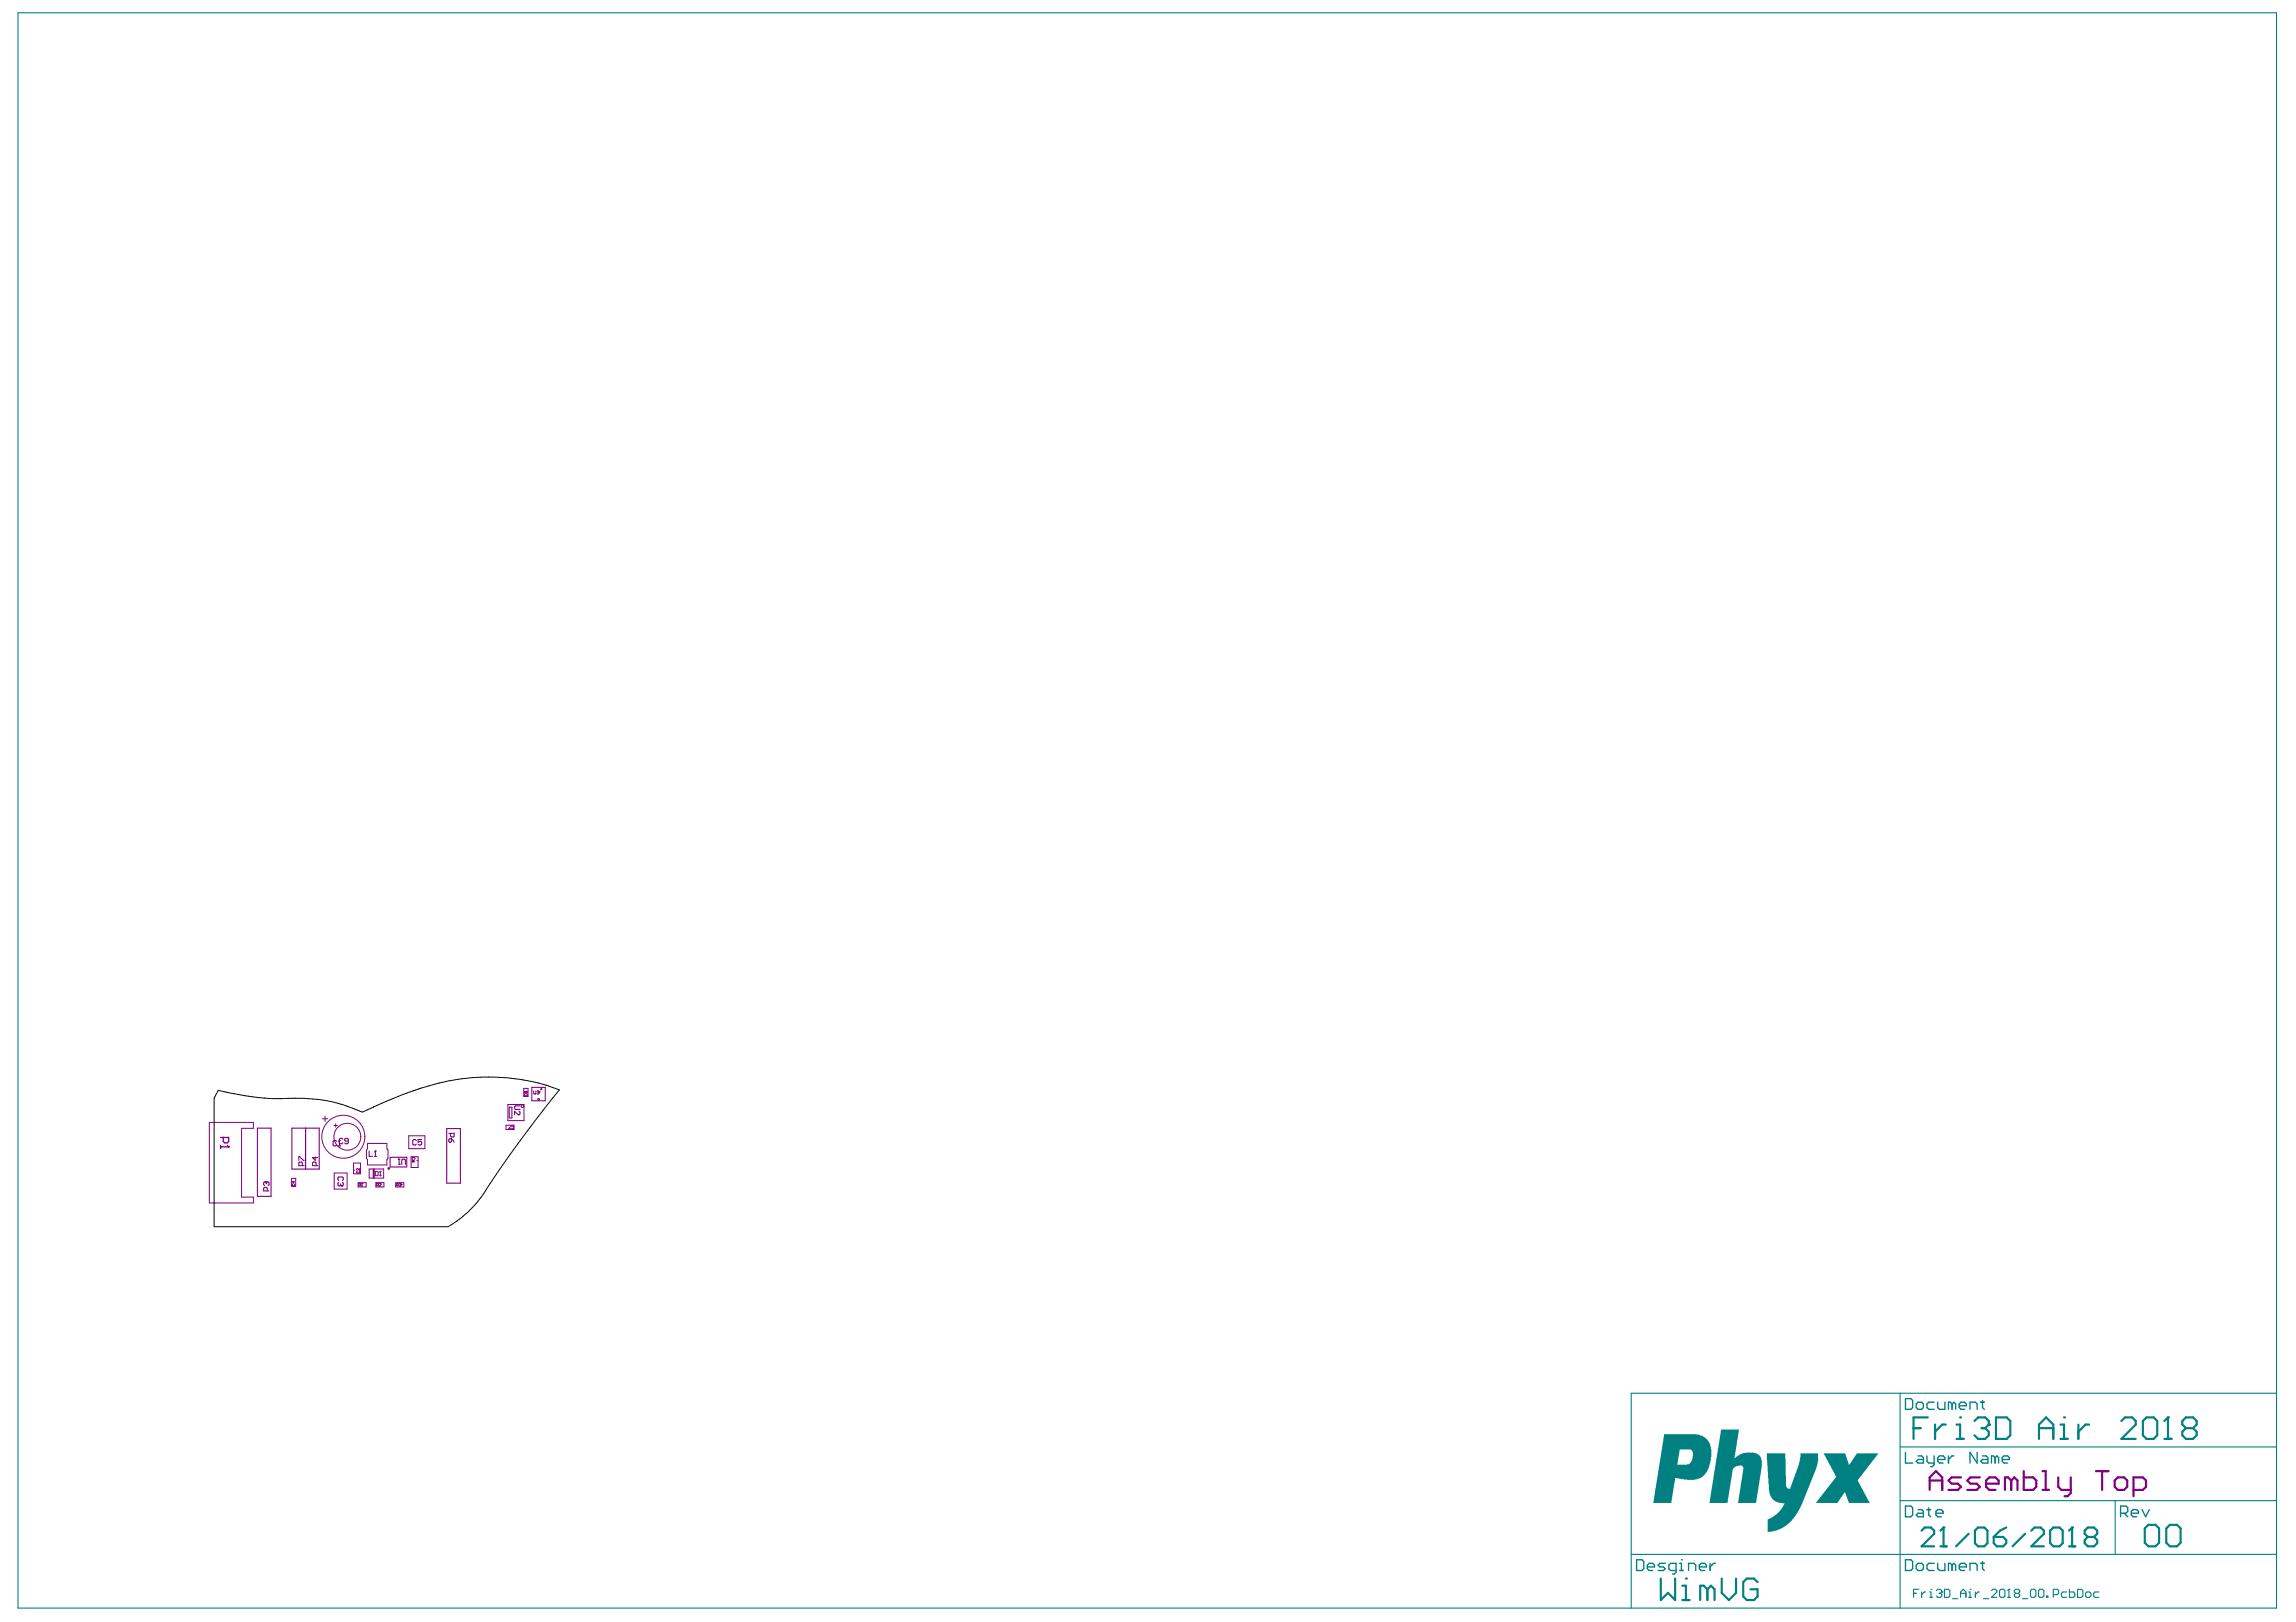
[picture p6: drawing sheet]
<svg xmlns="http://www.w3.org/2000/svg" width="297mm" height="210mm" viewBox="0 0 297 210" stroke-linecap="round" stroke-linejoin="round" font-family="sans-serif">
<g fill="none" stroke="#800080" stroke-width=".13">
<path d="M27.1 145.3h5.7v.7h-1.5v8.9h1.5v.8h-5.7zM37.7 152.5h.6v1h-.6zM37.9 153.2v.2h.3l-.1-.2M38 152.9v.2l-.2-.2h.4M41.7 144.8h.7M42.1 144.4v.7M43.2 145.6h.5M43.2 151.8h1.7v2.1h-1.7zM43.4 145.4v.5M45.7 150.5h.9v1.4h-.9zM45.8 151.4h.1M46.2 151.6v.2h.2v-.2"/>
<path d="M46.3 153h1.1v.6h-1.1zM46.4 153.4h.2l.1-.2h-.3v.3M46.5 151.2v.3l-.2-.3-.1 .1v.2M46.6 153.4l.1 .1M46.8 153.5h.1M46.8 153.2h.1M46.8 153.2v.3M47.5 148h2.6v.7l.1 .1v1.1l-.1 .2v.7h-2.6v-.7l-.1-.2v-1.1l.1-.1zM47.8 151.3h1.8v1.2h-1.8zM48.3 151.3v1.2M48.4 151.3v1.2M48.6 151.6h.2l.1 .1v.4h-.1h-.2z"/>
<path d="M48.6 153h1.1v.6h-1.1zM48.7 153.4h.2l.1-.2h-.3v.3M48.8 153.4l.2 .1M49.1 153.2h.2l-.2 .3h.2M49.1 152.1h.2M49.2 151.6h.1M49.2 151.6v.5M49.2 151.6l-.1 .1M51.2 153h1v.6h-1zM51.3 153.4h.2v-.2h-.2v.3M51.4 153.4l.1 .1M51.7 153.2h.1l.1 .1"/>
<path d="M51.8 153.3h.1M51.8 153.3v.2l-.1-.1M51.9 153.3h.1M51.9 153.3h-.1M52.9 147h2.1v1.6h-2.1zM53.2 149.7h.9v1.4h-.9zM53.3 150.2l.2-.1v.2l-.1 .1zM53.4 150v-.2l.3 .1-.1 .1M53.5 150.1l.2 .3M53.9 150.2h.2M65.5 145.6h1v.6h-1zM65.7 142.9h2.1v2.1h-2.1z"/>
<path d="M66.1 145.7l-.3 .3 .3 .1M66.2 145.8h.2v.3l-.2-.1M67.8 140.9h.5v1h-.5zM67.9 141.6v.2h.3v-.2M68 141.3h-.1v.2l.1-.1M68 141.3h.2v.2l-.2-.1M68 141.3v.1M69 141.2l.1 .4 .2-.1v-.3M69.5 141.2h.2v.1M69.6 141.4h.1M69.7 141.4v.2l-.2-.1M69.7 141.3h.1"/>
<path d="M69.7 141.3v.1"/>
<circle cx="44.4" cy="147.1" r="2.78"/>
<circle cx="44.9" cy="147.1" r="1.74"/>
<circle cx="67.6" cy="143.1" r=".17"/>
<circle cx="69.7" cy="142.3" r=".1"/>
</g>
<g fill="none" stroke="#800080" stroke-width=".14">
<path d="M33.3 146h1.8v8.8h-1.8zM34.3 153h.1M34.3 153l-.2 .1v.2l.1 .1M34.3 153l.2 .1M34.5 153.1l.1-.1 .2 .1v.2l-.1 .1M34.5 153.1v.1M34.6 154.1v-.3l-.1-.1h-.3l-.1 .1v.3h.7M37.8 146h3.5v5.3h-3.5zM38.7 150.2v-.5l.7 .5M39.1 150.8v-.3l-.1-.1h-.2l-.1 .1v.3h.7M39.5 146v5.3M40.8 149.7v.5l-.4-.4h.7"/>
<path d="M40.9 150.8v-.3l-.1-.1h-.3l-.1 .1v.3h.7M43.6 147.7l-.2-.1h-.2l-.1 .1v.5l.1 .1h.2l.2-.1M43.8 148.3h.2M43.8 152.8l-.1-.1v-.3l.1-.1h.5l.1 .1v.3l-.1 .1M43.8 153l-.1 .1v.3l.1 .1 .3-.1M43.9 147.6h.1M43.9 147.6v.7M43.9 147.6l-.1 .1M44.1 153.4l.1 .1M44.1 153.2v.2M44.2 153.5h.1M44.3 153l.1 .1v.3l-.2 .1"/>
<path d="M44.4 147.4l-.2-.1h-.2l-.1 .1v.5l.1 .1h.2l.2-.1M45.1 147.7h-.4l-.1-.2 .1-.2h.2l.2 .1v.5l-.2 .1h-.2l-.1-.1M47.8 148.9v.7h.4M48.5 149.6h.2M48.6 148.9h.1M48.6 148.9v.7M48.6 148.9l-.1 .2M50.5 149.8h2.1v1.2h-2.1zM51.5 150h.2M51.6 150.7h.1M51.6 150v.7M51.7 150.6l-.1 .1"/>
<path d="M52 150.7v-.6l.1-.1h.2l.1 .1v.6M53.9 147.6l-.2-.1h-.2l-.1 .1v.5l.1 .1h.2l.2-.1M54.6 147.5h-.5v.3l.2-.1 .3 .1v.3l-.2 .1h-.2l-.1-.1M57.8 146.1h1.8v7h-1.8zM58.1 146.7h.7v.3l-.2 .1h-.2l-.1-.1v-.3M58.1 147.5l.1-.1h.2v.3l-.2 .1-.1-.1zM58.4 147.4l.4 .4M65.9 143.3h.3v1.4h-.3zM67.2 143.8l.1 .1v.3l-.1 .1h-.2l-.4-.5v.5M67.3 143.1h-.6l-.1 .1v.3l.1 .1h.6M68.8 140.7h1.7v1.7h-1.7z"/>
<circle cx="70" cy="141" r=".07"/>
</g>
<g fill="none" stroke="#800080" stroke-width=".18">
<path d="M28.5 147.2h1.1v.5l-.2 .2h-.3l-.2-.2v-.5M28.5 148.2v.4M28.5 148.4h1.1M29.4 148.2l.2 .2M29.6 148.4h.1"/>
<circle cx="50.3" cy="151.2" r=".09"/>
</g>
<g fill="none" stroke="#800080" stroke-width=".28">
<path d="M249.6 192.8v-1.6l.9-.8 .8 .8v1.6M249.6 191.6h1.7M253.7 191.2h-1.2l-.4 .4 .4 .4h.8l.4 .4-.4 .4h-1.2M256.1 191.2h-1.2l-.4 .4 .4 .4h.8l.4 .4-.4 .4h-1.2M256.9 192h1.7v-.4l-.4-.4h-.8l-.5 .4v.8l.5 .4h.8M260.2 191.6l-.4-.4h-.4v1.6M260.2 191.6v1.2M260.2 191.6l.4-.4 .4 .4v1.2M261.8 190.4v2.4h1.2l.4-.4v-.8l-.4-.4h-1.2M264.2 192.8h.9M264.2 190.4h.5v2.4M266.3 191.2v1.2l.4 .4h1.2"/>
<path d="M267.9 191.2v2l-.4 .4h-.4M271.1 190.4h1.7M272 190.4v2.4M273.6 191.6l.4-.4h.8l.4 .4v.8l-.4 .4h-.8l-.4-.4zM276 192.8h1.2l.4-.4v-.8l-.4-.4h-1.2v2.4"/>
</g>
<g fill="#008080">
<path d="M228.5 188.1h2.5l.1 4.2v.2l.3 .2 .2-.1 1.1-3.1 .2-.9v-.5h2.3v1l-.3 1.3-1.9 4.6-.8 1.3-1 1.1-1 .5-.8 .3-.7 .1v-1.2a.45 .45 0 0 1 .4-.6l.7-.5 .6-.5 .5-1h-.7l-.6-.2-.4-.4-.2-.4-.2-.7z"/>
<path d="M235.9 188.1h2.8l.5 1.4 .2-.1 .8-1.3h2.8l-2.6 3.3a.38 .38 0 0 0 .1 .5l1.4 2.6h-2.7l-.5-1.4h-.1l-.9 1.4h-2.8l2.2-2.8 .2-.3a.34 .34 0 0 0 .1-.5z"/>
<path d="M222.7 185h2.3l-.6 3.7 .7-.5 .7-.2h1.3l.4 .2 .3 .4 .1 .4v.9l-.7 4.6h-2.4l.7-4.1a.58 .58 0 0 0-.1-.7h-.7l-.3 .2a.59 .59 0 0 0-.3 .7l-.6 3.9h-2.4z"/>
<path d="M215.3 185.6h4.2l.8 .3 .6 .5 .4 .7 .1 .4v1.4l-.3 .8-.3 .8-.3 .4-.5 .4-.8 .2h-.9l-1.6-.2-.5 3.2h-2.3zM217.3 187.6l-.3 1.9h1.3l.3-.1 .3-.5 .1-.7a.57 .57 0 0 0-.3-.6z"/>
</g>
<g fill="none" stroke="#008080" stroke-width=".14">
<path d="M2.3 1.7h292.2v206.4h-292.2zM245.8 180.3v27.8M245.8 194.2h48.7M245.8 187.2h48.7M273.6 194.2v7M294.5 180.3h-83.5v27.8M211 201.2h83.5M247.6 206.2h.3M248.3 205.7h-.7v1M248.6 206v.7M249.1 206h-.2l-.3 .4M249.6 206h.2v.7"/>
<path d="M249.6 206.7h.4M249.8 205.7h.1M250.5 205.8l.2-.1h.3l.2 .1v.2M250.9 206.2h.1M251 206.2l.2 .2v.1l-.2 .2h-.3l-.2-.2M251.2 206h.1M251.2 206l-.2 .2M251.6 205.7h.5l.2 .1v.7l-.2 .2h-.5zM252.6 206.9h.7M253.6 206.2h.7M253.6 206.7v-.7l.4-.3 .3 .3v.7M254.7 206h.2v.7"/>
<path d="M254.7 206.7h.3M254.9 205.7h.1M255.6 206v.7M256.1 206h-.2l-.3 .4M256.6 206.9h.7M257.6 205.8l.2-.1h.4l.1 .1v.2l-.7 .7h.7M258.9 205.7h.3l.2 .1v.7l-.2 .2h-.3l-.2-.2v-.7zM259.7 206.7h.4M259.9 205.7h.1M259.9 205.7v1M259.9 205.7l-.2 .1M260.8 206.2l-.2-.2v-.2l.2-.1h.3l.2 .1v.2l-.2 .2"/>
<path d="M260.8 206.2h.3M260.8 206.2l-.2 .2v.1l.2 .2h.3l.2-.2v-.1l-.2-.2M261.6 206.9h.7M262.7 205.8l.2-.1h.3l.2 .1v.7l-.2 .2h-.3l-.2-.2zM263.7 205.8l.2-.1h.3l.2 .1v.7l-.2 .2h-.3l-.2-.2zM264.8 206.5h.1v.2h-.1zM265.6 206.4h.6l.1-.2v-.4l-.1-.1h-.6v1M267.4 206h-.5l-.2 .2v.3l.2 .2h.5M267.7 205.7v1h.5l.2-.2v-.3l-.2-.2h-.5M268.8 205.7h.5l.2 .1v.7l-.2 .2h-.5zM269.8 206.2l.2-.2h.3l.2 .2v.3l-.2 .2h-.3l-.2-.2zM271.6 206h-.6l-.1 .2v.3l.1 .2h.6"/>
</g>
<g fill="none" stroke="#008080" stroke-width=".18">
<path d="M246.5 194.9h.7l.2 .2v1l-.2 .2h-.7zM246.5 181h.7l.2 .2v1l-.2 .2h-.7zM246.5 187.9v1.4h.9M247.9 181.7l.2-.2h.5l.2 .2v.5l-.2 .2h-.5l-.2-.2zM248.1 195.4h.5l.2 .2v.7h-.7l-.2-.2 .2-.3h.7M248.1 188.4h.5l.2 .2v.7h-.7l-.2-.2 .2-.2h.7M249.3 195.4h.5M249.3 188.4v.7l.2 .2h.7M249.5 195.1v1l.3 .2M250.2 181.5h-.7l-.2 .2v.5l.2 .2h.7M250.2 188.4v1.2l-.2 .2h-.2M250.5 195.8h.9v-.2l-.2-.2h-.5l-.2 .2v.5l.2 .2h.5"/>
<path d="M250.7 188.9h.9v-.3l-.2-.2h-.5l-.2 .2v.5l.2 .2h.5M250.7 181.5v.7l.2 .2h.7v-.9M252.1 188.4v.9M252.5 181.7l-.2-.2h-.2v.9M252.5 181.7l.3-.2 .2 .2v.7M252.5 181.7v.7M252.8 188.4h-.3l-.4 .5M253.5 181.9h.9v-.2l-.2-.2h-.5l-.2 .2v.5l.2 .2h.5M254.9 182.4v-.9h.7l.2 .2v.7M255.8 187.9v1.4l-.9-1.4v1.4M256.3 181.5h.4M256.5 188.4h.4l.3 .2v.7h-.7l-.2-.2 .2-.2h.7"/>
<path d="M256.5 181.2v1l.2 .2M258.1 188.6l-.2-.2h-.3v.9M258.1 188.6v.7M258.1 188.6l.2-.2 .3 .2v.7M259 188.9h1v-.3l-.3-.2h-.4l-.3 .2v.5l.3 .2h.4M274.3 195.8h.7l.3-.2v-.5l-.3-.2h-.7v1.4M274.8 195.8l.5 .5M275.7 195.8h1v-.2l-.3-.2h-.4l-.3 .2v.5l.3 .2h.4M277.1 195.4l.5 .9 .5-.9M211.7 201.8h.7l.3 .3v.9l-.3 .2h-.7zM213.1 202.8h.9v-.3l-.2-.2h-.4l-.3 .2v.5l.3 .2h.4M215.4 202.3h-.7l-.2 .2 .2 .3h.5l.2 .2-.2 .2h-.7"/>
<path d="M216.8 203.2h-.7l-.2-.2v-.5l.2-.2h.7v1.2l-.2 .2h-.2M217.3 203.2h.5M217.3 202.3h.2v.9M217.5 201.8h.1M218.5 203.2v-.9h.6l.3 .2v.7M219.8 202.8h1v-.3l-.3-.2h-.4l-.3 .2v.5l.3 .2h.4M221.2 202.3v.9M221.9 202.3h-.2l-.5 .5M246.5 201.8h.7l.2 .3v.9l-.2 .2h-.7zM247.9 202.5l.2-.2h.5l.2 .2v.5l-.2 .2h-.5l-.2-.2zM250.2 202.3h-.7l-.2 .2v.5l.2 .2h.7M250.7 202.3v.7l.2 .2h.7v-.9"/>
<path d="M252.5 202.5l-.2-.2h-.2v.9M252.5 202.5v.7M252.5 202.5l.3-.2 .2 .2v.7M253.5 202.8h.9v-.3l-.2-.2h-.5l-.2 .2v.5l.2 .2h.5M254.9 203.2v-.9h.7l.2 .2v.7M256.3 202.3h.4M256.5 202.1v.9l.2 .2"/>
</g>
<g fill="none" stroke="#008080" stroke-width=".28">
<path d="M247.6 184.8h.9M248.6 198.1l.4-.4h.8l.4 .4v.4l-1.6 1.6h1.6M249.4 183.4h-1.8v2.8M250.3 184.4v1.8M251.4 197.7h.1M251.4 197.7v2.4M251.4 197.7l-.4 .4M251.7 184.4h-.4l-1 .9M253.1 184.4h.5v1.8M253.1 186.2h.9M253.6 183.4h.1M254.7 198.5l-1.6 1.6"/>
<path d="M255.4 183.9l.5-.5h.9l.5 .5v.5M255.5 198.1l.4-.4h.8l.4 .4v1.6l-.4 .4h-.8l-.4-.4zM256.4 184.8h.4M256.8 184.8l.5 .5v.4l-.5 .5h-.9l-.5-.5M257.3 184.4h.1M257.3 184.4l-.5 .4M257.9 198.9h1.2l.5 .4v.4l-.5 .4h-.8l-.4-.4zM258.2 183.4h1.4l.5 .5v1.8l-.5 .5h-1.4zM259.6 197.7l-.9 .4-.8 .8M262 198.5l-1.6 1.6M262.8 198.1l.4-.4h.8l.4 .4v.4l-1.6 1.6h1.6M263.8 184.8h1.8"/>
<path d="M263.8 186.2v-1.8l.9-1 .9 1v1.8M265.2 198.1l.4-.4h.9l.4 .4v1.6l-.4 .4h-.9l-.4-.4zM266.6 184.4h.4v1.8M266.6 186.2h.9M267 183.4h.1M268.1 197.7h.1M268.1 197.7v2.4M268.1 197.7l-.4 .4M268.9 184.4v1.8M270.1 198.9l-.4 .4v.4l.4 .4h.8l.4-.4v-.4l-.4-.4M270.1 198.9l-.4-.4v-.4l.4-.4h.8l.4 .4v.4l-.4 .4M270.1 198.9h.8"/>
<path d="M270.3 184.4h-.5l-.9 .9M274.4 183.9l.5-.5h.9l.5 .5v.5l-1.9 1.8h1.9M277.2 183.9l.5-.5h.9l.5 .5v1.8l-.5 .5h-.9l-.5-.5zM277.5 197.8l.4-.5h1l.4 .5v1.8l-.4 .5h-1l-.4-.5zM280 186.2h.9M280.3 197.8l.4-.5h.9l.5 .5v1.8l-.5 .5h-.9l-.4-.5zM280.5 183.4h.1M280.5 183.4v2.8M280.5 183.4l-.5 .5M282.8 184.8l-.5-.4v-.5l.5-.5h.9l.5 .5v.5l-.5 .4M282.8 184.8h.9M282.8 184.8l-.5 .5v.4l.5 .5h.9l.5-.5v-.4l-.5-.5"/>
<path d="M214.9 204.3v2.8l.9-1 .9 1v-2.8M217.6 207.1h1M217.6 205.2h.5v1.9M218.1 204.3h.1M220.9 205.7l-.5-.5h-.4v1.9M220.9 205.7v1.4M220.9 205.7l.5-.5 .4 .5v1.4M222.7 204.3v1.8l1 1 .9-1v-1.8M227.4 204.7l-.5-.4h-.9l-.5 .4v1.9l.5 .5h.9l.5-.5v-.9h-.9M251 200.1h.8M267.7 200.1h.8"/>
</g>
<path d="M28.2 141.1a32.9 32.9 0 0 0 10.6 1 19 19 0 0 1 8.1 1.8l.3-.1a45.2 45.2 0 0 1 12.5-4.2 25.5 25.5 0 0 1 12.7 1.4 157.3 157.3 0 0 0-10.1 13.9 14.3 14.3 0 0 1-4.3 3.8l-30.3 .1v-16.7z" fill="none" stroke="#000" stroke-width=".13"/>
</svg>
